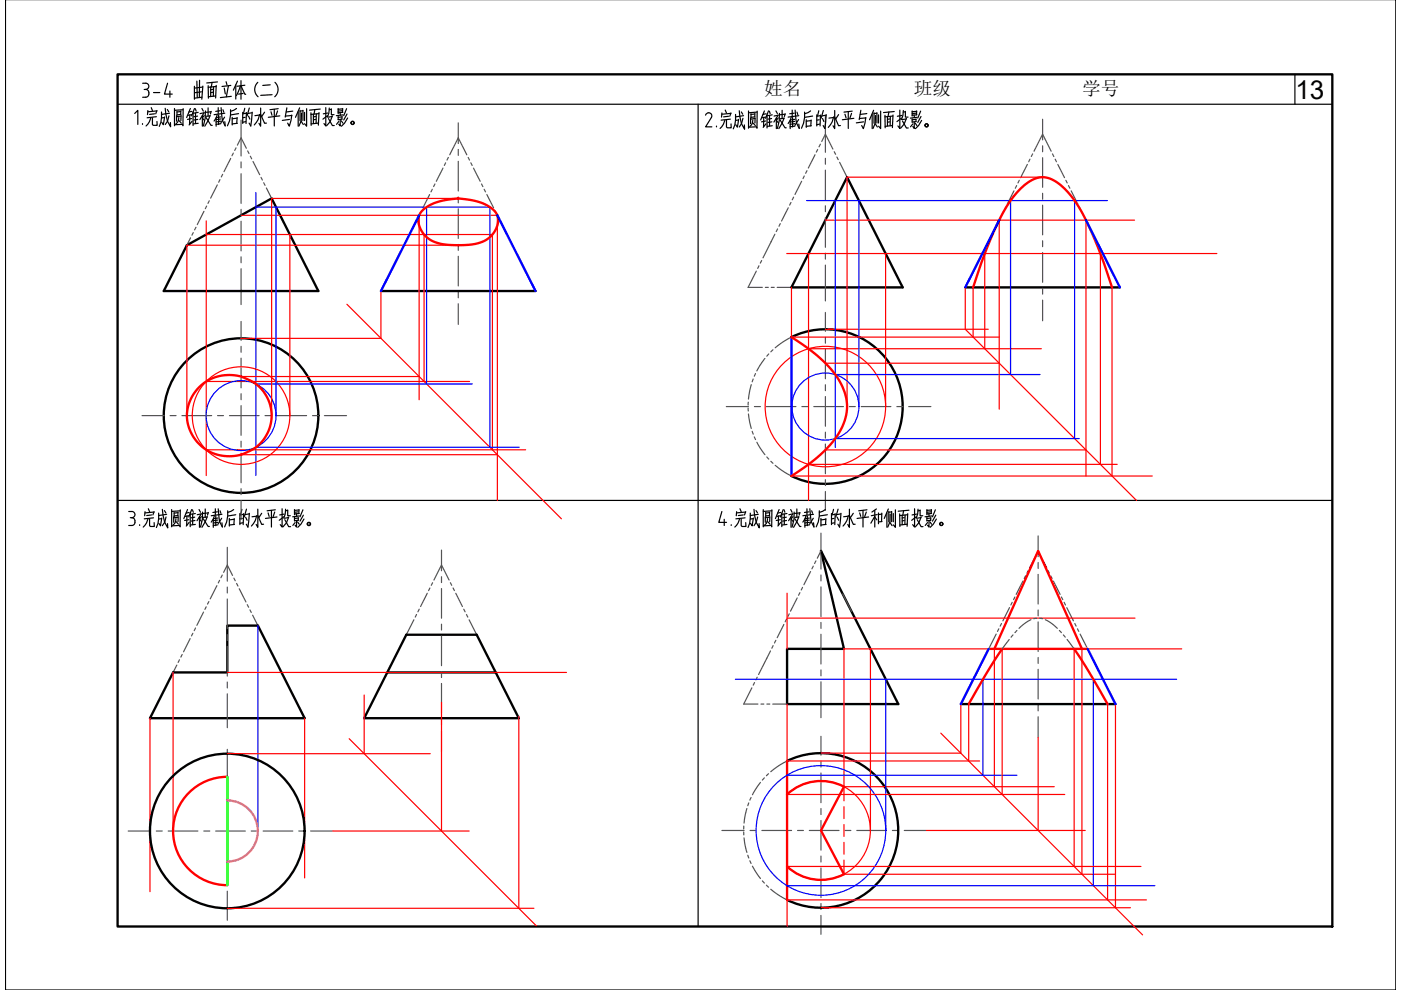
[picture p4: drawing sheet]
<svg xmlns="http://www.w3.org/2000/svg" width="297mm" height="210mm" viewBox="0 0 297 210" stroke-linecap="round" stroke-linejoin="round" font-family="sans-serif">
<defs><g id="words">
<text font-size="7.5" x="148.5" y="28.6">2.完成圆锥被截后的水平与侧面投影。</text>
<text font-size="5.5" x="274.7" y="20.9">13</text>
<g font-size="4">
<text x="162" y="20.2">姓名</text>
<text x="193.7" y="20.2">班级</text>
<text x="229.4" y="20.2">学号</text>
</g>
</g></defs>
<!-- layer: 01(csx) -->
<g fill="none" stroke="#000" stroke-width=".5">
<path d="M24.9 15.8h257.6v180.6h-257.6zM179.6 37.6l11.8 23.3h-23.6zM39.6 52l18-9.9 9.9 19.6h-32.8zM80.8 61.7h32.7M167.8 71.5a16.4 16.4 0 0 1 23.6 14.7 16.4 16.4 0 0 1-23.6 14.7M204.7 60.9h32.7M174.1 116.8l16.4 32.5h-23.6v-11.7h12zM86.1 134.6h15l8.9 17.7h-32.8zM36.7 142.6h11.5v-10h6.5l9.9 19.7h-32.8zM82.1 142.6h23M203.7 149.3h32.8M166.9 161.3a16.4 16.4 0 0 1 23.5 14.8 16.4 16.4 0 0 1-23.5 14.7"/>
<circle cx="51.1" cy="88.1" r="16.4"/>
</g>
<!-- layer: 05(dhx) -->
<g fill="none" stroke="#545454" stroke-width=".25">
<path d="M51.1 25.5v7.6M51.1 34.3v1.3M51.1 36.8v6.3M97.2 26v4.4M97.2 31.7v1.2M97.2 34.2v6.3M175 24.7v7.6M175 33.6v1.2M175 36.1v6.3M221.1 25.3v4.4M221.1 30.9v1.3M221.1 33.4v6.3"/>
<path d="M51.1 44.4v1.2M51.1 46.9v6.3M51.1 54.5v1.2M51.1 57v7.6M97.2 41.8v1.2M97.2 44.3v6.3M97.2 51.8v1.3M97.2 54.3v6.3M175 43.6v1.3M175 46.1v6.3M175 53.7v1.2M175 56.2v7.6"/>
<path d="M221.1 41v1.2M221.1 43.5v6.3M221.1 51v1.3M221.1 53.6v6.3M51.1 68.2v4M51.1 73.4v1.3M51.1 75.9v6.3M97.2 61.9v1.2M97.2 64.4v4.4M175 66.2v4M175 71.5v1.3M175 74v6.3"/>
<path d="M221.1 61.1v1.3M221.1 63.6v4.4M30.1 88.1h4.7M36.1 88.1h1.2M38.6 88.1h6.3M46.1 88.1h1.3M48.6 88.1h6.3M51.1 83.5v1.2M51.1 86v6.3M51.1 93.5v1.3M51.1 96.1v6.3M56.2 88.1h1.3"/>
<path d="M58.7 88.1h6.3M66.3 88.1h1.2M68.8 88.1h4.7M154 86.2h4.7M160 86.2h1.2M162.5 86.2h6.3M170 86.2h1.3M172.5 86.2h6.3M175 81.6v1.2M175 84.1v6.3M175 91.6v1.3M175 94.1v6.3"/>
<path d="M180.1 86.2h1.2M182.6 86.2h6.3M190.1 86.2h1.3M192.7 86.2h4.7M48.2 116v7.2M51.1 103.6v1.3M51.1 106.1v4M93.6 116.6v4.4M174.1 113v7.7M175 101.7v1.2M175 104.2v4M220.1 113.6v4.4"/>
<path d="M220.1 119.3v1.2M48.2 124.5v1.2M48.2 127v6.3M48.2 134.5v1.3M48.2 137v6.3M93.6 122.3v1.2M93.6 124.8v6.3M93.6 132.3v1.3M93.6 134.8v6.3M174.1 121.9v1.3M174.1 124.4v6.3M174.1 132v1.2"/>
<path d="M174.1 134.5v6.3M220.1 121.8v6.3M220.1 129.3v1.3M220.1 131.9v6.2M220.1 139.4v1.3M48.2 144.6v1.3M48.2 147.1v7.2M48.2 158.9v6.1M93.6 142.4v1.3M93.6 144.9v6.3M93.6 152.5v1.2M93.6 155v4.4"/>
<path d="M174.1 142v1.3M174.1 144.6v7.6M174.1 156.1v4M220.1 141.9v6.3M220.1 149.5v1.2M220.1 152v4.4M27.2 176.2h4.7M33.1 176.2h1.3M35.7 176.2h6.3M43.2 176.2h1.3M45.7 176.2h6.3M48.2 166.3v1.3"/>
<path d="M48.2 168.8v6.3M48.2 176.4v1.2M48.2 178.9v6.3M53.3 176.2h1.2M55.8 176.2h6.3M63.3 176.2h1.3M65.9 176.2h4.7M153.1 176.1h4.7M159 176.1h1.3M161.5 176.1h6.3M169.1 176.1h1.2M171.6 176.1h6.3"/>
<path d="M174.1 161.4v1.2M174.1 163.9v6.3M174.1 171.4v1.3M174.1 174v6.2M179.1 176.1h1.3M181.7 176.1h6.3M189.2 176.1h1.3M191.7 176.1h4.7M48.2 186.4v1.3M48.2 188.9v6.2M174.1 181.5v1.3M174.1 184v6.3"/>
<path d="M174.1 191.6v1.2M174.1 194.1v4"/>
</g>
<!-- layer: 07(sdhx) -->
<g fill="none" stroke="#545454" stroke-width=".25">
<path d="M46.1 39.2l-1.4 2.8M46.6 38.1l-.2 .5M47.2 37l-.3 .5M48.9 33.6l-1.4 2.8M49.5 32.5l-.3 .5M50 31.3l-.2 .6M50.3 30.8l.8-1.6 1.1 2.2M52.5 32l.3 .6M53.1 33.1l.3 .6M53.6 34.2l1.5 2.8M55.3 37.6l.3 .6M55.9 38.7l.3 .6"/>
<path d="M56.5 39.9l1.1 2.2M92.2 39l-.3 .6M93.9 35.6l-1.4 2.8M94.5 34.5l-.3 .6M95.1 33.4l-.3 .5M95.3 32.8l1.9-3.6 1.8 3.6M99.3 33.4l.2 .5M99.8 34.5l.3 .6M100.4 35.6l1.4 2.8M102.1 39l.3 .6M170 38.4l-1.5 2.8M170.5 37.3l-.2 .6"/>
<path d="M171.1 36.2l-.3 .5M172.8 32.8l-1.4 2.8M173.4 31.7l-.3 .6M175 28.5l1.6 3.1M176.9 32.2l.3 .5M177.4 33.3l.3 .5M178 34.4l3.5 6.9M215.5 39.4l-.2 .5M216.1 38.2l-.3 .6M217.8 34.9l-1.4 2.8M218.4 33.7l-.3 .6M218.9 32.6l-.2 .6"/>
<path d="M219.2 32.1l1.9-3.6 1.8 3.6M223.1 32.6l.3 .6M223.7 33.7l.3 .6M224.3 34.9l1.4 2.8M226 38.2l.3 .6M226.5 39.4l.3 .5M40.4 50.4l-.8 1.6M41 49.3l-.3 .6M41.5 48.2l-.2 .6M43.2 44.8l-1.4 2.8M43.8 43.7l-.3 .6M44.4 42.6l-.3 .5"/>
<path d="M82.6 58.1l-1.8 3.6M83.1 57l-.2 .5M83.7 55.9l-.3 .5M85.4 52.5l-1.4 2.8M86 51.4l-.3 .5M86.6 50.2l-.3 .6M88.3 46.9l-1.5 2.8M88.8 45.7l-.3 .6M89.4 44.6l-.3 .6M91.1 41.2l-1.4 2.9M91.7 40.1l-.3 .6M102.7 40.1l.2 .6"/>
<path d="M103.2 41.2l1.4 2.9M104.9 44.6l.3 .6M105.5 45.7l.3 .6M106.1 46.9l1.4 2.8M107.8 50.2l.2 .6M108.3 51.4l.3 .5M108.9 52.5l1.4 2.8M110.6 55.9l.3 .5M111.2 57l.2 .5M111.7 58.1l1.8 3.6M160.4 57.5l-1.8 3.4h3M160.9 56.4l-.3 .5"/>
<path d="M161.5 55.2l-.3 .6M164.3 49.7l-2.5 5M164.9 48.5l-.3 .6M165.4 47.4l-.3 .6M167.1 44.1l-1.4 2.8M167.7 42.9l-.3 .6M168.3 41.8l-.3 .6M206.5 57.3l-1.8 3.6M207 56.2l-.2 .6M207.6 55.1l-.3 .5M209.3 51.7l-1.4 2.8M209.9 50.6l-.3 .6"/>
<path d="M210.4 49.5l-.2 .5M212.1 46.1l-1.4 2.8M212.7 45l-.3 .5M213.3 43.9l-.3 .5M215 40.5l-1.4 2.8M227.1 40.5l1.4 2.8M228.8 43.9l.3 .5M229.4 45l.3 .5M230 46.1l1.4 2.8M231.6 49.5l.3 .5M232.2 50.6l.3 .6M232.8 51.7l1.4 2.8"/>
<path d="M234.5 55.1l.3 .5M235.1 56.2l.2 .6M235.6 57.3l1.8 3.6M160.2 79.2l-.3 .6M162.2 76l-1.7 2.6M162.3 60.9h.6M163 75l-.4 .5M163.5 60.9h.7M163.9 74.2l-.5 .4M164.8 60.9h3M167.8 71.5l-2.1 1.2-1.3 1M167.8 75.5h.1"/>
<path d="M158.6 86.5v.6M158.6 85.3v.6M158.7 87.8l.6 3.1M159.3 81.5l-.6 3.1M159.5 91.5l.2 .5M159.7 80.4l-.2 .6M159.9 92.6l.3 .6M160.5 93.8l1.7 2.6M162.6 96.9l.4 .4M163.4 97.8l.5 .4M164.4 98.7l1.3 1 2.1 1.2M173 118.9l-.3 .6"/>
<path d="M174.1 116.8l-.8 1.6M38.1 139.9l-.3 .6M38.6 138.8l-.3 .5M40.3 135.4l-1.4 2.8M40.9 134.3l-.3 .5M41.5 133.2l-.3 .5M43.2 129.8l-1.5 2.8M43.7 128.7l-.3 .5M44.3 127.5l-.3 .6M46 124.2l-1.4 2.8M46.6 123l-.3 .6M47.1 121.9l-.3 .6"/>
<path d="M47.4 121.4l.8-1.6 1.1 2.2M49.6 122.6l.3 .5M50.2 123.7l.2 .6M50.7 124.8l1.4 2.8M52.4 128.2l.3 .5M53 129.3l.3 .6M53.6 130.4l1.1 2.2M87.8 131.4l-1.7 3.2M88.3 130.3l-.3 .5M88.9 129.2l-.3 .5M90.6 125.8l-1.4 2.8M91.2 124.7l-.3 .5"/>
<path d="M91.7 123.5l-.3 .6M92 123l1.6-3.2 1.6 3.2M95.5 123.5l.3 .6M96.1 124.7l.2 .5M96.6 125.8l1.4 2.8M98.3 129.2l.3 .5M98.9 130.3l.3 .5M99.5 131.4l1.6 3.2M163.4 138l-2.6 5M163.9 136.9l-.3 .5M164.5 135.8l-.3 .5M166.2 132.4l-1.4 2.8"/>
<path d="M166.8 131.3l-.3 .5M167.3 130.2l-.3 .5M169 126.8l-1.4 2.8M169.6 125.7l-.3 .5M170.2 124.5l-.3 .6M171.9 121.2l-1.5 2.8M172.4 120l-.3 .6M178.7 125.9l1.8 3.7M208.9 138.9l-.2 .6M209.5 137.8l-.3 .6M211.2 134.4l-1.4 2.8M211.8 133.3l-.3 .6"/>
<path d="M212.3 132.2l-.2 .6M214 135.6l-1.5 2M214 128.8l-1.4 2.8M214.6 127.7l-.3 .6M214.8 134.6l-.4 .5M215.2 126.6l-.3 .5M215.6 133.7l-.4 .4M216.9 123.2l-1.4 2.8M217.4 122.1l-.2 .6M218 121l-.3 .5M218.3 120.4l1.8-3.6 1.8 3.6M218.6 131.4l-1.3 .7-1.2 1.1"/>
<path d="M219.8 131.1l-.6 .1M220.4 131.1l.6 .1M221.6 131.4l1.2 .7 1.4 1.1M222.2 121l.3 .5M222.8 122.1l.3 .6M223.3 123.2l1.5 2.8M224.6 133.7l.4 .4M225 126.6l.3 .5M225.5 134.6l.4 .5M225.6 127.7l.3 .6M226.2 128.8l1.4 2.8M226.2 135.6l1.5 2"/>
<path d="M227.9 132.2l.3 .6M228.4 133.3l.3 .6M229 134.4l1.4 2.8M230.7 137.8l.3 .6M231.3 138.9l.3 .6M37.5 141l-.8 1.6M159.4 145.8l-1.7 3.5h3M160 144.7l-.3 .6M160.5 143.6l-.2 .5M161.3 149.3h.7M162.6 149.3h.6M163.8 149.3h3.1"/>
<path d="M205.5 145.7l-1.8 3.6M206.1 144.6l-.3 .5M206.7 143.4l-.3 .6M208.4 140.1l-1.4 2.8M231.8 140.1l1.5 2.8M233.5 143.4l.3 .6M234.1 144.6l.3 .5M234.7 145.7l1.8 3.6M157.7 176.4v.6M157.7 175.1v.7M157.8 177.6l.6 3.1M158.4 171.4l-.6 3.1"/>
<path d="M158.8 170.2l-.3 .6M159.2 169.1l-.2 .6M161.2 165.9l-1.7 2.6M162.1 164.9l-.5 .5M162.9 164l-.4 .5M166.9 163.9h.1M166.9 161.3l-1.5 .9-2 1.4M158.5 181.3l.3 .6M159 182.5l.2 .6M159.5 183.6l1.7 2.7M161.6 186.8l.5 .4M162.5 187.7l.4 .4"/>
<path d="M163.4 188.5l1.3 1 2.2 1.3"/>
</g>
<!-- layer: 02(xsx) -->
<path d="M274.5 15.8v6.3M24.9 22.1h257.6M148 22.1v174.3M24.9 106.1h257.6" fill="none" stroke="#000" stroke-width=".25"/>
<!-- layer: 11(wz) -->
<g fill="none" stroke="#000" stroke-width=".25">
<path d="M30.2 17.6h.7a.66 .66 0 0 1 .7 .7 .66 .66 0 0 1-.7 .7M30.6 19h.3M30.9 19a.66 .66 0 0 1 .7 .6M31.6 19.9a.66 .66 0 0 1-.7 .7h-.7M31.6 19.6v.4M32.6 19.6h1.3M35.5 17.6l-.6 2.4h1.6M36 19.3v1.3M41.2 18.3v2.7M41.7 17.2l.1 3.5M42.3 17v3.6M42.7 19.5l-1.3 .1"/>
<path d="M43 18.5l-1.8 .2M43 18.2l-.2 2.8M44.1 18.2l.1 2.6M44.7 18.5v1.9M45 17.5l-.2 .9M45.1 18.9l-.4 .1M45.1 19.6h-.4M45.3 18.4l-.1 2M45.8 18.3l-1.7 .2M45.8 18.1l-.1 2.7M46.1 17.4l-2.3 .2M47.5 18.7l.3 1.2"/>
<path d="M47.9 17.3l.2 .7M48.4 18.2l-.4 2.3M48.9 18.1l-1.8 .2M50 18v3M50.4 17.2l-.9 1.9M51 18.2l-.9 2.1M51.1 18.2l.8 1.8h.2M51.1 17.1v3.9M51.5 19.8l-.9 .2M51.9 18.1l-1.6 .2M54.7 17.5a2.05 2.05 0 0 0 0 3M57.3 18l-1.6 .1"/>
<path d="M58.3 17.5a2.05 2.05 0 0 1-.1 3M28.6 24.1l.6-.7v3M30.2 26.2v.2M31.4 23.4l-.1 .9M32 25l-.3 .8-.7 .9M32.1 22.8l.2 .6M32.3 25v1.4l.2 .2h.8v-.8M32.8 24.1l-1.1 .2M33.2 24.7l-2 .3M33.2 23.5l-1.8 .2M33.3 23.4l-.3 .7M34.2 23.7l-.1 2.2-.3 .9"/>
<path d="M34.9 24.9l-.7 .1M34.9 24.8l-.3 1.7-.3-.6M35 23l.5 2.7 .7 1.2-.1-.9M35.5 23.2l.3 .5M35.8 24.6l-.3 1.1-.5 .7M35.9 24l-1.7 .3M37 26.5l1.7-.1 .1 .2M37 23v3.7M37.4 24.5v1.2M37.5 23.6v.9M37.9 24.9l-.2 1-.4 .4M38 25.6l.4 .5"/>
<path d="M38.3 23.7h-.8M38.4 23.5l-.1 .8M38.4 24.3l-.9 .1M38.4 24.6l-1 .1M38.4 24.5v1.1M38.8 23.3l-1.8 .1M38.8 23v3.7M40.2 24.4v1.9M40.4 23l-.8 1.9M40.6 25.1l-.9 .2M40.6 24.3l-.7 .1M40.7 25.7l-.6 .8"/>
<path d="M40.7 23.6l-.6 .1M40.9 23.8v2.8M41.2 23l-.6 1.6M41.4 23l.2 .6M41.5 24v2.2M41.9 24.6l-.8 .1M41.9 25.3l-.8 .1M42 23.8l-1 .2M42 26.1l-1 .2M42.8 23l.3 .6M42.8 20.6l-1.6 .2M42.9 24.5v2.3"/>
<path d="M43.3 23.9l-.9 .2M43.3 24.5l-.4 .5 .4 .5M43.3 23.9l-.9 1.5M43.6 23.5l-.1 1.6-.4 1.6M43.7 24.9l1 1.7h.3M44.1 22.9v1.7M44.5 24.6l-.8 .1M44.6 24.5l-1.2 2.3M44.7 23.7l-1.1 .1M44.8 23.6l-.2 .6M45.7 20.3l-1.5 .2M45.8 25v1.8"/>
<path d="M46 24.4l-.6 1.3M46.3 22.8v1.3M46.4 24.4v2M46.7 23.5l-1 .1M46.8 24.8l-.9 .1M46.8 25.7l-1 .1M46.8 25.2l-1 .2M46.8 26.2l-1 .2M46.9 22.8l.3 2.8 .5 1.1M47.3 23.3l.1 .5M47.6 24.8l-.8 1.3M47.7 25.8v.9"/>
<path d="M47.7 24l-2.3 .3M48.9 23.3l-.2 2.3-.5 1.1M49 20.4l-2.3 .3M49.2 24.9v1.6M50.2 23l-1.3 .6M50.2 25.1l-1 .1M50.3 24.9l-.1 1.2M50.3 26.1l-1.1 .2M50.6 24.1l-1.6 .3M51.5 23.8v2.4M51.9 23l-.3 1M52 24.9l-.5 .1"/>
<path d="M52.1 25.8l-.6 .1M52.2 24l-.7 .1M52.2 23.9v2.3M52.7 24.6l.3 .7M52.9 22.9l-.5 1.7M53.4 23.9l-.8 .1M53.5 23.8l-.3 2.9-.4-.6M55 24.4l-1 .1M55.1 24.3l-.4 1-.8 1.2M55.3 22.9v3.9l-.4-.7M55.3 24.3l.8 1.8h.4M56.1 23.8l-.6 .9"/>
<path d="M57.5 23.7l.2 .7M57.7 20.1l-2.4 .1M58.2 23.2v3.5M58.9 23.5l-.4 1M59 23l-1.8 .3M59.3 24.6l-2.4 .3M60.8 22.9l-.3 1.9M61.4 25.3l-1.5 .2M61.9 24.4l-.6 2.4-.3-.7M61.9 24.5l-1.4 .1M62.1 23.6l-1.4 .1M63.2 23.7v3.1"/>
<path d="M63.5 22.9l-.9 2M63.6 23.4v2.2M63.9 25.8l.4 .6M63.9 24v1.6l-.5 1.1M64.2 23.5l-.6 .1M64.2 23.4v2.2M64.6 23.8v1.8M65 23v3.8l-.4-.6M65.9 23.9l.1 2.7M66.4 24.2v2M66.8 23.2l-.2 1M66.9 24.7l-.5 .1"/>
<path d="M66.9 25.3l-.5 .1M67.1 24.2l-.1 1.9M67.5 26.1l-1.5 .2M67.6 24.1l-1.7 .2M67.6 23.9l-.1 2.6M67.9 23.1l-2.3 .3M69.1 22.8v3.9l-.4-.5M69.4 24.5l-.9 .8M69.5 24l-1 .1M69.6 25.1l.9 1.5h.4M69.8 22.9l-.1 1.1-.3 .8M70.2 23.1v1.2h.6"/>
<path d="M70.2 23.2l-.4 .1M70.4 24.7l-.8 .1M70.5 24.6l-.5 1.2-.8 .9M71.7 23v1.1M71.7 24.7v.7M71.8 25.8l-.5 .6M72.1 23.9l.1 .5M72.1 25.3v1.4l-.3-.4M72.4 25.6l.3 .5M72.5 23.5l-.8 .1M72.5 24.8l-.8 .1M72.5 24.7v.6"/>
<path d="M72.5 25.3l-.8 .1M72.6 23.1l-.9 .1M72.7 23l-.1 .8M72.7 23.8l-1 .1M72.7 24.4l-1.4 .1M73.5 23l-.6 1.5M73.6 24.2l-.7 1.2M73.7 25l-.6 1.1-.7 .7M27.3 108.5l.7-.1a.66 .66 0 0 1 .6 .7 .66 .66 0 0 1-.6 .7M27.6 109.8h.4M28 109.8a.74 .74 0 0 1 .6 1M28.6 110.8a.66 .66 0 0 1-.6 .6h-.7"/>
<path d="M29.6 111.3v.1M30.8 108.5l-.1 .9M31.4 110l-.3 .9-.7 .9M31.5 107.9l.2 .6M31.7 110v1.5l.2 .1h.8v-.8M32.1 109.2l-1 .1M32.6 109.8l-2 .2M32.6 108.6l-1.8 .1M32.7 108.5l-.3 .7M33.6 108.8l-.1 2.2-.3 .8M34.3 110h-.7M34.3 109.8l-.3 1.7-.3-.5"/>
<path d="M34.4 108l.5 2.7 .7 1.2-.1-.9M34.9 108.3l.3 .4M35.2 109.6l-.3 1.1-.5 .8M35.3 109l-1.7 .3M36.4 111.5l1.7-.1 .1 .2M36.4 108v3.7M36.8 109.6v1.1M36.9 108.7v.8M37.3 110l-.3 1-.3 .4M37.4 110.6l.4 .5M37.7 108.7l-.8 .1M37.7 108.6v.7"/>
<path d="M37.7 109.3l-.8 .1M37.7 109.7l-.9 .1M37.8 109.5l-.1 1.1M38.2 108.3l-1.8 .1M38.2 108.1v3.6M39.6 109.4v2M39.8 108l-.8 2M40 110.2l-.9 .2M40 109.4l-.7 .1M40.1 110.7l-.6 .8M40.1 108.7l-.6 .1M40.3 108.9v2.8"/>
<path d="M40.6 108l-.6 1.6M40.8 108.1l.2 .5M40.8 109v2.2M41.3 109.7l-.8 .1M41.3 110.4l-.8 .1M41.4 108.9l-1 .1M41.4 111.2l-1 .1M42.2 108l.3 .6M42.3 109.6v2.2M42.6 109l-.8 .1M42.7 109.5l-.4 .5 .4 .5M42.7 108.9l-.9 1.5"/>
<path d="M42.9 108.6v1.5l-.4 1.7M43.1 110l1 1.6h.3M43.5 107.9v1.8M43.9 109.6l-.8 .1M43.9 109.5l-1.1 2.3M44.1 108.7l-1.2 .2M44.2 108.7l-.2 .5M45.2 110v1.8M45.4 109.4l-.6 1.3M45.7 107.9v1.3M45.7 109.4v2.1M46.1 108.5l-1 .2"/>
<path d="M46.2 109.8l-.9 .2M46.2 110.7l-1 .2M46.2 110.3l-1 .1M46.2 111.3l-1 .1M46.3 107.9l.3 2.7 .5 1.2v-1M46.7 108.3l.1 .5M47 109.9l-.8 1.2M47.1 109l-2.3 .4M48.3 108.3l-.2 2.4-.5 1M48.6 109.9v1.6M49.5 108l-1.2 .7M49.6 110.1l-1 .1"/>
<path d="M49.7 110l-.1 1.2M49.7 111.2l-1.1 .1M50 109.1l-1.6 .3M50.9 108.9v2.3M51.3 108l-.3 1M51.4 109.9l-.5 .1M51.5 110.8l-.6 .2M51.6 109l-.7 .2M51.6 108.9v2.3M52.1 109.7l.3 .6M52.3 108l-.5 1.6M52.8 109l-.8 .1"/>
<path d="M52.9 108.8l-.3 3-.4-.7M54.4 109.4l-1 .2M54.4 109.3l-.3 1.1-.8 1.1M54.7 108v3.8l-.4-.6M54.7 109.3l.8 1.9 .4-.1M55.5 108.8l-.6 .9M56.8 108.7l.3 .8M57.5 108.2v3.6M58.2 108.6l-.3 1M58.4 108.1l-1.8 .2M58.7 109.6l-2.4 .3M59.8 107.9v3.9l-.4-.6"/>
<path d="M60.2 109.6l-1 .7M60.3 109l-1 .2M60.4 110.2l.8 1.5h.4M60.6 108l-.1 1-.3 .9M61 108.1v1.3h.6M61 108.2l-.4 .1M61.2 109.7l-.9 .2M61.2 109.6l-.5 1.2-.7 .9M62.4 108v1.1M62.4 109.7v.8M62.6 110.8l-.5 .6M62.8 109l.1 .4"/>
<path d="M62.9 110.4v1.4l-.3-.4M63.1 110.7l.3 .4M63.2 108.5l-.8 .1M63.2 109.8l-.8 .1M63.3 109.7l-.1 .6M63.3 110.3l-.9 .1M63.4 108.1l-1 .1M63.4 108v.9M63.4 108.9l-1 .1M63.5 109.4l-1.5 .2M64.2 108.1l-.6 1.5M64.3 109.2l-.7 1.3"/>
<path d="M64.4 110l-.6 1.1-.7 .7M153.1 108.5l-.7 2.3h1.6M153.6 110.1v1.3M155 111.3v.1M156.2 108.5l-.1 .9M156.8 110l-.3 .9-.7 .9M156.9 107.9l.2 .6M157.1 110v1.5l.2 .1h.9l-.1-.8M157.6 109.2l-1.1 .1M158 109.8l-2 .2M158.1 108.6l-1.9 .1M158.1 108.5l-.3 .7"/>
<path d="M159.1 108.8l-.2 2.2-.3 .8M159.7 110h-.6M159.7 109.8l-.2 1.7-.4-.5M159.9 108l.4 2.7 .7 1.2-.1-.9M160.3 108.3l.3 .4M160.6 109.6l-.3 1.1-.4 .8M160.8 109l-1.7 .3M161.8 111.5l1.7-.1 .1 .2M161.8 108v3.7M162.3 109.6v1.1M162.3 108.7v.8M162.7 110l-.2 1-.4 .4"/>
<path d="M162.8 110.6l.5 .5M163.1 108.7l-.8 .1M163.2 108.6l-.1 .7M163.2 109.3l-.9 .1M163.2 109.7l-.9 .1M163.2 109.5v1.1M163.6 108.3l-1.8 .1M163.7 108.1l-.1 3.6M165.1 109.4l-.1 2M165.2 108l-.8 2M165.5 110.2l-.9 .2M165.5 109.4l-.8 .1"/>
<path d="M165.5 110.7l-.6 .8M165.5 108.7l-.6 .1M165.8 108.9v2.8M166.1 108l-.6 1.6M166.2 108.1l.2 .5M166.3 109v2.2M166.7 109.7l-.8 .1M166.8 110.4l-.9 .1M166.9 108.9l-1.1 .1M166.9 111.2l-1.1 .1M167.6 108l.3 .6M167.7 109.6v2.2"/>
<path d="M168.1 109l-.9 .1M168.1 109.5l-.4 .5 .4 .5M168.1 108.9l-.9 1.5M168.4 108.6l-.1 1.5-.4 1.7M168.5 110l1.1 1.6h.2M168.9 107.9v1.8M169.3 109.6l-.8 .1M169.4 109.5l-1.1 2.3M169.6 108.7l-1.2 .2M169.6 108.7l-.2 .5M170.7 110v1.8M170.9 109.4l-.7 1.3"/>
<path d="M171.1 107.9v1.3M171.2 109.4v2.1M171.5 108.5l-.9 .2M171.6 109.8l-.9 .2M171.6 110.7l-.9 .2M171.6 110.3l-.9 .1M171.7 111.3l-1 .1M171.7 107.9l.3 2.7 .6 1.2-.1-1M172.1 108.3l.2 .5M172.4 109.9l-.7 1.2M172.5 109l-2.3 .4M173.7 108.3l-.2 2.4-.4 1"/>
<path d="M174.1 109.9v1.6M175 108l-1.3 .7M175.1 110.1l-1 .1M175.1 110l-.1 1.2M175.2 111.2l-1.1 .1M175.4 109.1l-1.6 .3M176.3 108.9v2.3M176.7 108l-.2 1M176.8 109.9l-.5 .1M176.9 110.8l-.6 .2M177 109l-.7 .2M177.1 108.9l-.1 2.3"/>
<path d="M177.5 109.7l.3 .6M177.7 108l-.5 1.6M178.3 109l-.9 .1M178.3 108.8l-.3 3-.4-.7M179.8 109.4l-.9 .2M179.9 109.3l-.3 1.1-.9 1.1M180.1 108v3.8l-.4-.6M180.1 109.3l.8 1.9 .4-.1M180.9 108.8l-.6 .9M182.3 108.7l.2 .8M183 108.2v3.6M183.7 108.6l-.4 1"/>
<path d="M183.8 108.1l-1.7 .2M184.2 109.6l-2.5 .3M185.5 109.6l.4 .6M185.5 109.5l-.9 1.4M185.5 108.2v3.6M185.8 107.9l-.9 .7M186 109.1l-1.3 .3M186.3 108.7v2.4M187 109l-.7 .1M187 108.8l-.1 1.8M187 110.6l-.7 .1M188 108.7v3.1"/>
<path d="M188.3 107.9l-.8 2M188.4 108.4v2.3M188.7 110.8l.4 .7M188.7 109v1.6l-.5 1.2M189 108.5l-.6 .1M189 108.4v2.2M189.4 108.9v1.7M189.8 108.1v3.7l-.4-.5M190.8 109v2.6M191.3 109.3v1.9M191.6 108.3l-.2 .9M191.7 109.7l-.4 .1"/>
<path d="M191.7 110.4l-.4 .1M191.9 109.2v2M192.3 111.1l-1.5 .2M192.4 109.1l-1.6 .2M192.5 108.9l-.2 2.7M192.7 108.2l-2.3 .2M193.9 107.9v3.9l-.4-.6M194.3 109.6l-1 .7M194.3 109l-.9 .2M194.5 110.2l.8 1.5h.4M194.6 108v1l-.3 .9M195.1 108.1v1.3h.6"/>
<path d="M195.1 108.2l-.5 .1M195.3 109.7l-.9 .2M195.3 109.6l-.5 1.2-.7 .9M196.5 108v1.1M196.5 109.7v.8M196.7 110.8l-.5 .6M196.9 109l.1 .4M197 110.4v1.4l-.3-.4M197.2 110.7l.3 .4M197.3 108.5l-.8 .1M197.3 109.8l-.8 .1M197.4 109.7l-.1 .6-.8 .1"/>
<path d="M197.4 108.1l-.9 .1M197.5 108l-.1 .9M197.5 108.9l-1 .1M197.6 109.4l-1.5 .2M198.3 108.1l-.6 1.5M198.4 109.2l-.7 1.3M198.5 110l-.6 1.1-.7 .7"/>
<circle cx="74.8" cy="26.1" r=".35"/>
<circle cx="74.8" cy="26.1" r=".3"/>
<circle cx="65.5" cy="111.1" r=".35"/>
<circle cx="65.5" cy="111.1" r=".3"/>
<circle cx="199.6" cy="111.1" r=".35"/>
<circle cx="199.6" cy="111.1" r=".3"/>
</g>
<path d="M295.9 -.1v210h-294.7v-210" fill="none" stroke="#000" stroke-width=".25"/>
<g fill="none" stroke="#f00" stroke-width=".25">
<path d="M221.1 37.6h-41.5v48.6M43.7 46.8v54M43.7 49.7h60.7v45.7M51.1 45.6h54.3v60.5M61.5 49.7v38.4M88.9 45.6v39.2M89.9 49.7v31.2M97.2 42.1h-39.6v46M97.2 52h-57.6v36.1M166.8 53.8h91.2M171.4 53.8v52.3M175 46.7h65.5"/>
<path d="M187.8 53.8v32.4M208.8 53.8v20.1M211.9 46.7v40.1M230.2 46.7v54.2M233.3 53.8v44.7M51.1 79.8h37.8M73.6 64.5l45.4 45.5M80.8 61.7v10h-29.7M167.8 60.9v40h76.5M167.8 71.5h44.1M171.4 73.9h49.4M175 69.8h34.5"/>
<path d="M175 77h36.9M204.7 60.9v8.9l36.2 36.3M206.3 60.9v10.6M235.8 60.9v40M43.7 80.9h55.9M43.7 95.4h67.7M51.1 96.4h54.3M171.4 98.5h65.5M175 95.4h55.2M166.9 125.8v11.8M166.9 131.1h73.7M184.5 137.6v38.5"/>
<path d="M210.8 137.6v29.2M212.5 137.6v30.8M227.7 137.6v46.1M229.4 137.6v47.8M250.5 137.6h-71.6v29.2h44.6M31.8 152.3v36.8M36.7 142.6v33.6M48.2 142.6h71.9M48.2 159.8h43M64.6 152.3v33.8M74 156.6l39.7 39.7M77.2 147.4v12.4"/>
<path d="M93.6 148.9v27.3M110 151.8v40.8M166.9 149.3v47.1M199.5 155.4l42.7 42.8M203.7 149.3v10.4h-29.6M205.4 149.3v12M220.1 156.4v19.7M234.8 149.3v41.5M236.5 149.3v43.2M70.6 176.2h28.9M166.9 161.3h40.8M196.4 176.1h33.7"/>
<path d="M225.7 168.4h-58.8a10.5 10.5 0 0 1 14.6 .3 10.5 10.5 0 0 1 0 14.7 10.5 10.5 0 0 1-14.6 .3h75M48.2 192.6h65M166.9 190.8h76.2M174.1 192.5h65.6M178.9 185.4h57.6"/>
<circle cx="51.1" cy="88.1" r="10.3"/>
<circle cx="175" cy="86.2" r="12.8"/>
</g>
<g fill="none" stroke="#00f" stroke-width=".25">
<path d="M54.2 40.8v60M54.2 43.9h49.7v50.9M58.5 43.9v44.2M90.4 43.9v37.5M171 42.5h63.8M177.1 42.5v52.4M182.1 42.5v43.7M214.3 42.5v36.9M227.8 42.5v50.5M177.1 79.4h43.4M54.2 81.4h45.9M54.2 94.8h55.9"/>
<path d="M177.1 93h51.7M54.7 132.6v43.6M155.9 144h93.6M187.8 144v32.1M208.4 144v20.4M231.8 144v43.8M166.9 164.4h48.7M166.9 187.8h78"/>
<circle cx="51.1" cy="88.1" r="7.4"/>
<circle cx="175" cy="86.2" r="7.1"/>
<circle cx="174.1" cy="176.1" r="13.7"/>
</g>
<path d="M89.7 44.5l.2-.2a13.5 13.5 0 0 1 13.1-.9l.3 .1a3.4 3.4 0 0 1 2.1 4.4 6.2 6.2 0 0 1-6.1 4l-2.1 .1a9.4 9.4 0 0 1-6.8-1.8 4.1 4.1 0 0 1-1.2-5.2zM167.8 71.5a29.3 29.3 0 0 1 10.3 9.4 10.1 10.1 0 0 1-.7 11.6 31.2 31.2 0 0 1-9.6 8.4M206.3 60.9a79.5 79.5 0 0 1 7.2-17.2 14 14 0 0 1 6.3-6 5.7 5.7 0 0 1 5.5 1.9 26.4 26.4 0 0 1 6.1 9.6l2.1 5 2.3 6.7M42.2 82.1a9 9 0 0 1 10.1-1.8 9 9 0 0 1 5.2 8.9 8.7 8.7 0 0 1-8.9 7.5 8.6 8.6 0 0 1-8.2-5.1 8.6 8.6 0 0 1 1.8-9.5zM209.6 137.6h21M210.8 137.6l9.3-20.8 9.3 20.8M212.5 137.6l-2.9 4.4-4.2 7.3M227.7 137.6l2.9 4.4 4.2 7.3M48.2 164.7a11.5 11.5 0 0 0-11.5 11.5 11.5 11.5 0 0 0 11.5 11.5M166.9 168.4a10.5 10.5 0 0 1 12-1.6l-4.8 9.3 4.8 9.3a10.5 10.5 0 0 1-12-1.7M166.9 161.3v29.5" fill="none" stroke="#f00" stroke-width=".5"/>
<path d="M88.9 45.6l-8.1 16.1M105.4 45.6l8.1 16.1M211.9 46.7l-7.2 14.2M230.2 46.7l7.2 14.2M167.8 71.5v29.4M209.6 137.6l-5.9 11.7M230.6 137.6l5.9 11.7" fill="none" stroke="#00f" stroke-width=".5"/>
<circle cx="48.2" cy="176.2" r="16.4" fill="none" stroke="#000" stroke-width=".5"/>
<path d="M48.2 164.7v23" fill="none" stroke="#0f0" stroke-width=".5"/>
<path d="M48.2 169.7a6.5 6.5 0 0 1 6.5 6.5 6.5 6.5 0 0 1-6.5 6.5" fill="none" stroke="#f0f" stroke-width=".5"/>
<path d="M178.9 166.8v3M178.9 171v2.6M178.9 174.8v2.5M178.9 178.6v2.5M178.9 182.4v3" fill="none" stroke="#f00" stroke-width=".25"/>
<use href="#words"/>
</svg>
